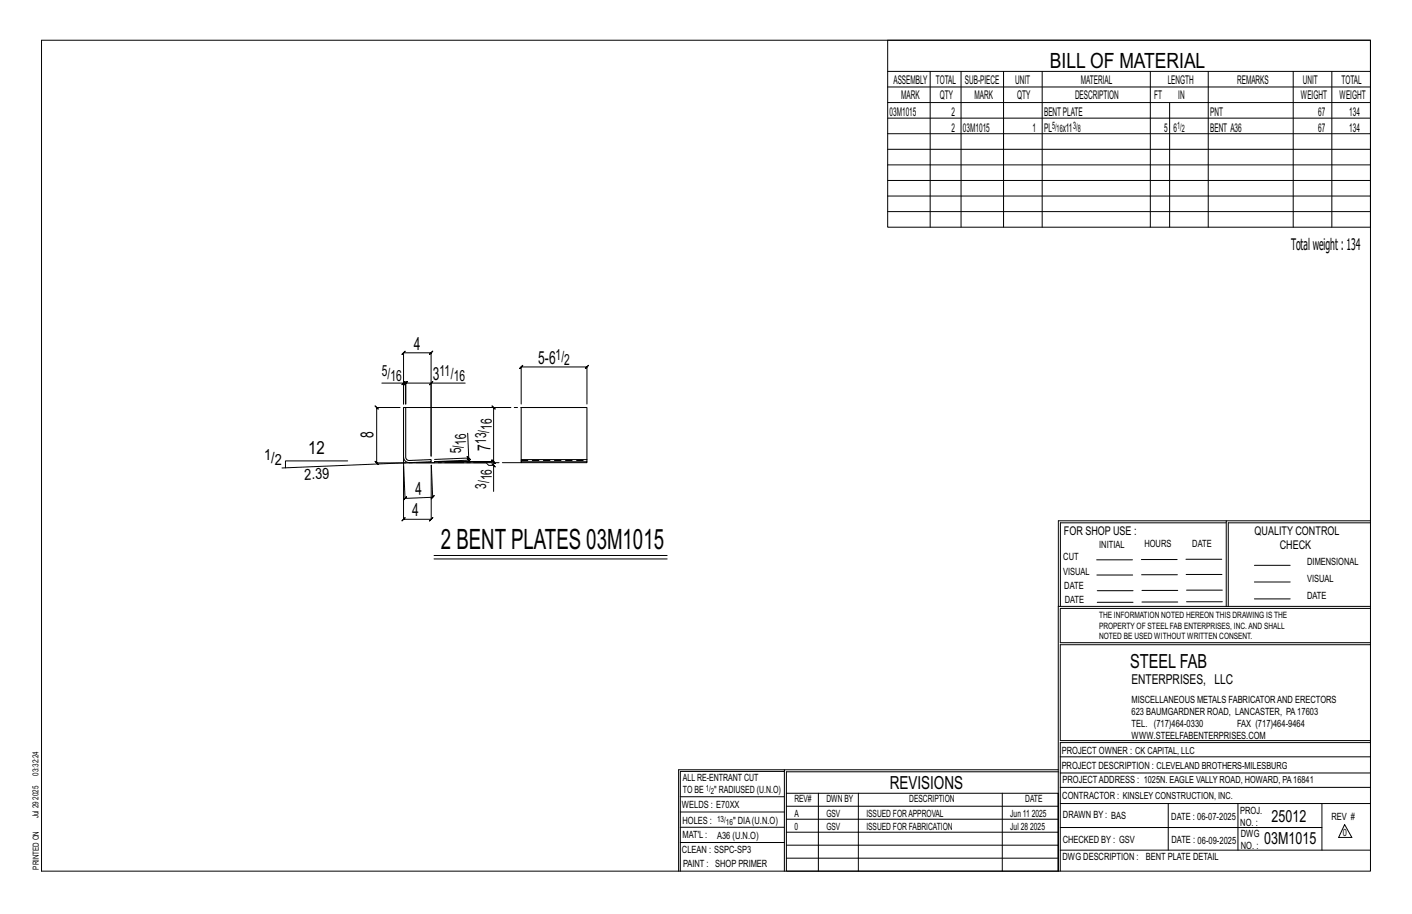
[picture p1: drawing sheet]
<svg xmlns="http://www.w3.org/2000/svg" width="432mm" height="279mm" viewBox="0 0 432 279" stroke-linecap="round" stroke-linejoin="round" font-family="sans-serif">
<defs><g id="words">
<text font-size="8.6" x="134.8" y="167.8">2 BENT PLATES 03M1015</text>
<text font-size="6.4" x="321.1" y="20.7">BILL OF MATERIAL</text>
<text font-size="5.9" x="345.6" y="204.1">STEEL FAB</text>
<g font-size="5.5">
<text x="126.6" y="106.9">4</text>
<text x="164.6" y="111.2">5-6</text>
<text x="132.4" y="116.1">3</text>
<text x="114.2" y="133.9" transform="rotate(-90 114.2 133.9)">8</text>
<text x="150" y="137.8" transform="rotate(-90 150 137.8)">7</text>
<text x="94.3" y="138.8">12</text>
<text x="127" y="151.2" transform="rotate(-2 127 151.2)">4</text>
<text x="126" y="157.7">4</text>
<text x="272.2" y="241.1">REVISIONS</text>
</g>
<g font-size="5.1">
<text x="388.9" y="251.3">25012</text>
<text x="386.6" y="258.1">03M1015</text>
</g>
<text font-size="4.9" x="394.8" y="76.4">Totalweight : 134</text>
<g font-size="4.7">
<text x="169.9" y="109.9">1/</text>
<text x="172.5" y="111.6">2</text>
<text x="116.8" y="114.9">5/</text>
<text x="119.4" y="116.5">16</text>
<text x="134.4" y="114.9">11/</text>
<text x="138.8" y="116.5">16</text>
<text x="150.4" y="131.4" transform="rotate(-90 150.4 131.4)">16</text>
<text x="142.6" y="135.9" transform="rotate(-92 142.6 135.9)">16</text>
<text x="148.7" y="135.8" transform="rotate(-90 148.7 135.8)">13/</text>
<text x="80.8" y="140.6">1/</text>
<text x="84.1" y="142.2">2</text>
<text x="141" y="138.6" transform="rotate(-92 141 138.6)">5/</text>
<text x="93.2" y="146.6" transform="rotate(-2 93.2 146.6)">2.39</text>
<text x="148.7" y="149.5" transform="rotate(-90 148.7 149.5)">3/</text>
<text x="150.4" y="146.9" transform="rotate(-90 150.4 146.9)">16</text>
</g>
<text font-size="4.2" x="346" y="209.1">ENTERPRISES, LLC</text>
<g font-size="3.7">
<text x="273.2" y="25.6">ASSEMBLY</text>
<text x="286.2" y="25.6">TOTAL</text>
<text x="295.1" y="25.6">SUB-PIECE</text>
<text x="310.4" y="25.6">UNIT</text>
<text x="330.5" y="25.6">MATERIAL</text>
<text x="357.1" y="25.6">LENGTH</text>
<text x="378.3" y="25.6">REMARKS</text>
<text x="398.4" y="25.6">UNIT</text>
<text x="410.2" y="25.6">TOTAL</text>
<text x="272.1" y="35.5">03M1015</text>
<text x="275.6" y="30.4">MARK</text>
<text x="287.4" y="30.4">QTY</text>
<text x="290.9" y="35.5">2</text>
<text x="298" y="30.4">MARK</text>
<text x="311" y="30.4">QTY</text>
<text x="319.3" y="35.5">BENTPLATE</text>
<text x="328.7" y="30.4">DESCRIPTION</text>
<text x="353" y="30.4">FT</text>
<text x="360.3" y="30.4">IN</text>
<text x="370.1" y="35.5">PNT</text>
<text x="397.8" y="30.4">WEIGHT</text>
<text x="403.2" y="35.5">67</text>
<text x="409.6" y="30.4">WEIGHT</text>
<text x="412.6" y="35.5">134</text>
<text x="290.9" y="40.2">2</text>
<text x="294.5" y="40.2">03M1015</text>
<text x="315.8" y="40.2">1</text>
<text x="319.3" y="40.2">PL</text>
<text x="325" y="40.2">x11</text>
<text x="356" y="40.2">5</text>
<text x="358.9" y="40.2">6</text>
<text x="370.1" y="40.2">BENT A36</text>
<text x="403.2" y="40.2">67</text>
<text x="412.6" y="40.2">134</text>
<text x="325.3" y="163.4">FOR SHOP USE :</text>
<text x="383.7" y="163.4">QUALITY CONTROL</text>
<text x="391.4" y="167.8">CHECK</text>
</g>
<g font-size="3.1">
<text x="321.7" y="39.4">5/</text>
<text x="323.1" y="40.5">16</text>
<text x="328.2" y="39.4">3/</text>
<text x="329.6" y="40.5">8</text>
<text x="360" y="39.4">1/</text>
<text x="361.4" y="40.5">2</text>
<text x="336.2" y="167.4">INITIAL</text>
<text x="350" y="167.1">HOURS</text>
<text x="364.6" y="167.2">DATE</text>
<text x="325.2" y="171.3">CUT</text>
<text x="399.8" y="172.8">DIMENSIONAL</text>
<text x="325.1" y="175.8">VISUAL</text>
<text x="399.8" y="177.9">VISUAL</text>
<text x="325.5" y="180">DATE</text>
<text x="325.7" y="184.4">DATE</text>
<text x="399.8" y="183.1">DATE</text>
<text x="346" y="215">MISCELLANEOUS METALS FABRICATORAND ERECTORS</text>
<text x="346" y="218.6">623 BAUMGARDNER ROAD, LANCASTER, PA17603</text>
<text x="346" y="225.8">WWW.STEELFABENTERPRISES.COM</text>
<text x="346" y="222.2">TEL. (717)464-0330</text>
<text x="378.3" y="222.2">FAX (717)464-9464</text>
<text x="324.7" y="230.5">PROJECT OWNER : CK CAPITAL, LLC</text>
<text x="208.8" y="238.8">ALL RE-ENTRANT CUT</text>
<text x="324.7" y="235.1">PROJECT DESCRIPTION : CLEVELAND BROTHERS-MILESBURG</text>
<text x="324.9" y="239.5">PROJECTADDRESS : 1025N. EAGLE VALLY ROAD, HOWARD, PA16841</text>
<text x="208.8" y="242.5">TO BE</text>
<text x="218.4" y="242.5">&quot; RADIUSED (U.N.O)</text>
<text x="242.9" y="245.3">REV#</text>
<text x="252.7" y="245.3">DWN BY</text>
<text x="278.1" y="245.3">DESCRIPTION</text>
<text x="313.5" y="245.3">DATE</text>
<text x="324.9" y="244.2">CONTRACTOR : KINSLEY CONSTRUCTION, INC.</text>
<text x="208.5" y="247">WELDS : E70XX</text>
<text x="208.7" y="251.7">HOLES :</text>
<text x="224.2" y="251.8">&quot; DIA(U.N.O)</text>
<text x="242.9" y="249.9">A</text>
<text x="252.7" y="249.9">GSV</text>
<text x="264.9" y="249.9">ISSUED FORAPPROVAL</text>
<text x="309" y="249.9">Jun 11</text>
<text x="315.5" y="249.9">2025</text>
<text x="325.1" y="250">DRAWN BY : BAS</text>
<text x="358.2" y="250.5">DATE : 06-07-2025</text>
<text x="379.3" y="248.9">PROJ.</text>
<text x="407.2" y="250.5">REV #</text>
<text x="208.7" y="256.3">MAT'L :</text>
<text x="219.3" y="256.4">A36 (U.N.O)</text>
<text x="242.9" y="253.8">0</text>
<text x="252.7" y="253.8">GSV</text>
<text x="264.9" y="253.8">ISSUED FOR FABRICATION</text>
<text x="309" y="253.8">Jul 28</text>
<text x="315" y="253.8">2025</text>
<text x="325" y="257.6">CHECKED BY : GSV</text>
<text x="358.3" y="257.7">DATE : 06-09-2025</text>
<text x="379.3" y="252.5">NO. :</text>
<text x="379.5" y="255.9">DWG</text>
<text x="410.6" y="255.5">0</text>
<text x="208.6" y="260.7">CLEAN : SSPC-SP3</text>
<text x="324.9" y="262.9">DWG DESCRIPTION :</text>
<text x="350.4" y="263">BENT PLATE DETAIL</text>
<text x="379.5" y="259.5">NO. :</text>
<text x="208.9" y="265">PAINT : SHOP PRIMER</text>
</g>
<g font-size="2.7">
<text x="336.1" y="189">THE INFORMATION NOTED HEREON THIS DRAWING IS THE</text>
<text x="336.1" y="195.4">NOTED BE USED WITHOUT WRITTEN CONSENT.</text>
<text x="336.1" y="192.2">PROPERTY OF STEEL FAB ENTERPRISES, INC.AND SHALL</text>
</g>
<g font-size="2.6">
<text x="215.9" y="241.8">1/</text>
<text x="217.4" y="242.7">2</text>
<text x="219.3" y="251.1">13/</text>
<text x="222" y="252.1">16</text>
</g>
<g font-size="2.5">
<text x="11.7" y="237.1" transform="rotate(-90 11.7 237.1)">03:32:24</text>
<text x="11.8" y="244.4" transform="rotate(-90 11.8 244.4)">2025</text>
<text x="11.8" y="250.1" transform="rotate(-90 11.8 250.1)">Jul 29</text>
<text x="11.9" y="265.8" transform="rotate(-90 11.9 265.8)">PRINTED ON</text>
</g>
</g></defs>
<g fill="none" stroke="#000" stroke-width=".31">
<path d="M12.7 12.3h406.4v254h-406.4zM271.5 12.3h147.6v57.2h-147.6zM271.5 21.8h147.6M271.5 26.6h147.6M271.5 31.4h147.6M271.5 36.1h147.6M284.5 21.8v47.7M293.9 21.8v47.7M306.9 21.8v47.7M318.7 21.8v47.7M351.8 21.8v47.7M357.7 31.4v38.1"/>
<path d="M369.5 21.8v47.7M395.5 21.8v47.7M407.3 21.8v47.7M271.5 40.9h147.6M271.5 45.6h147.6M271.5 50.4h147.6M271.5 55.2h147.6M271.5 59.9h147.6M271.5 64.7h147.6M116.8 117.1h6.6v6.4v-15.6l-.5 .5 1-1-.5 .5h8.4l-.5 .5 1-1-.5 .5v31.5v-22.3h10.5M123.4 117.1h.7l-.5 .5 1-1-.5 .5v6.4v-6.4l-.5 .5 1-1-.5 .5h7.7M123.9 116.6l-1 1z"/>
<path d="M131.3 117.6l1-1zM122.3 124.6h-7.1l-.5-.5 1 1-.5-.5v16.9l-.5-.5 1 1-.5-.5h8.2l.5 10.9-.5 .5 .9-1.1-.4 .6 8.4-.4-.5 .5 1-1-.5 .5-.4-9.8v16.5l.5-.5-1 1 .5-.5h-8.5l.5-.5-1 1 .5-.5v-16.1M125.1 124.6h25.8l-.5-.5 1 1-.5-.5v16.6l-.5-.5 1 1-.5-.5h-18h18l-.5-.5 1 1-.5-.5v1.1M142.8 139.5l1.1 1zM143 132.4l.3 7.6-10.4 .4M159.4 123.5v-11.3l-.5 .5 1-1-.5 .5h20.1l-.5 .5 1-1-.5 .5v11.3M86.2 143.1l37.2-1.6h25.3l.7 .8h1.5v7.9M106.3 140.9h-19v2.1M143.3 140l.1 .7-.6-.5 1.1 1-.5-.5-10.5 .4M150.4 141.8l1 1zM375 159.8h-50.7v25.6M375 159.2h-51.3l-.1 107.1"/>
<path d="M419.1 159.2h-44.1v26.2M419.1 159.8h-43.5v25.6M132.7 169.8h71.3M132.7 170.9h71.3M335.4 171.1h10.9M335.4 175.8h11M349 171h11M349.1 175.7h11M362.7 171h10.9M362.7 175.6h11M383.6 172.8h11M383.6 177.9h11"/>
<path d="M323.7 185.4h95.4M335.5 184.1h11M335.5 180.6h11M349.2 184h11M349.2 180.5h11M362.9 180.4h10.9M362.9 184h10.9M383.6 183.1h11M419.1 186h-94.9v10.5h94.9M419.1 197.1h-94.9v29.3h94.9v.6h-94.9v39.3M239.9 235.8h-31.9v30.5M239.9 235.3h-32.4v31"/>
<path d="M323.6 235.3h-83.7v31M323.6 235.9h-83.1v6.6M324.2 236.3h94.9M324.2 231.4h94.9M208 252.9h31.9M208 257.5h31.9M208 243.6h31.9M208 248.2h31.9M240.5 242.5h83.1v23.8h-83.1zM240.5 258.4h83.1M240.5 254.4h83.1M240.5 250.4h83.1"/>
<path d="M240.5 246.5h83.1M250.3 242.5v23.8M262.5 242.5v23.8M306.5 242.5v23.8M324.2 253h80.1M324.2 245.6h94.9M324.2 259.9h94.9M324.2 240.7h94.9M357.3 245.6v14.3M378.6 245.6v14.3M404.3 245.6v14.3M411.2 252.1l2.2 3.9h-4z"/>
<path d="M240.5 262.3h83.1"/>
</g>
<path d="M123.4 124.6h.7l.1 15.7 1 .5 6.6-.3 .1 .7-6.7 .2a1.72 1.72 0 0 1-1.8-1.7zM159.4 140.5h20.1v.7h-20.1zM159.4 141.2v.2h20.1v-.2M159.4 140.5v-15.9h20.1v15.9" fill="none" stroke="#000" stroke-width=".32"/>
<path d="M159.4 140.8h20.1" fill="none" stroke="#000" stroke-width=".31" stroke-dasharray="2 1.4"/>
<path d="M124.1 124.6h35.3M159.4 141.4l-36 .1v-1.8" fill="none" stroke="#000" stroke-width=".31" stroke-dasharray="5.8 1 1 1"/>
<use href="#words"/>
</svg>
